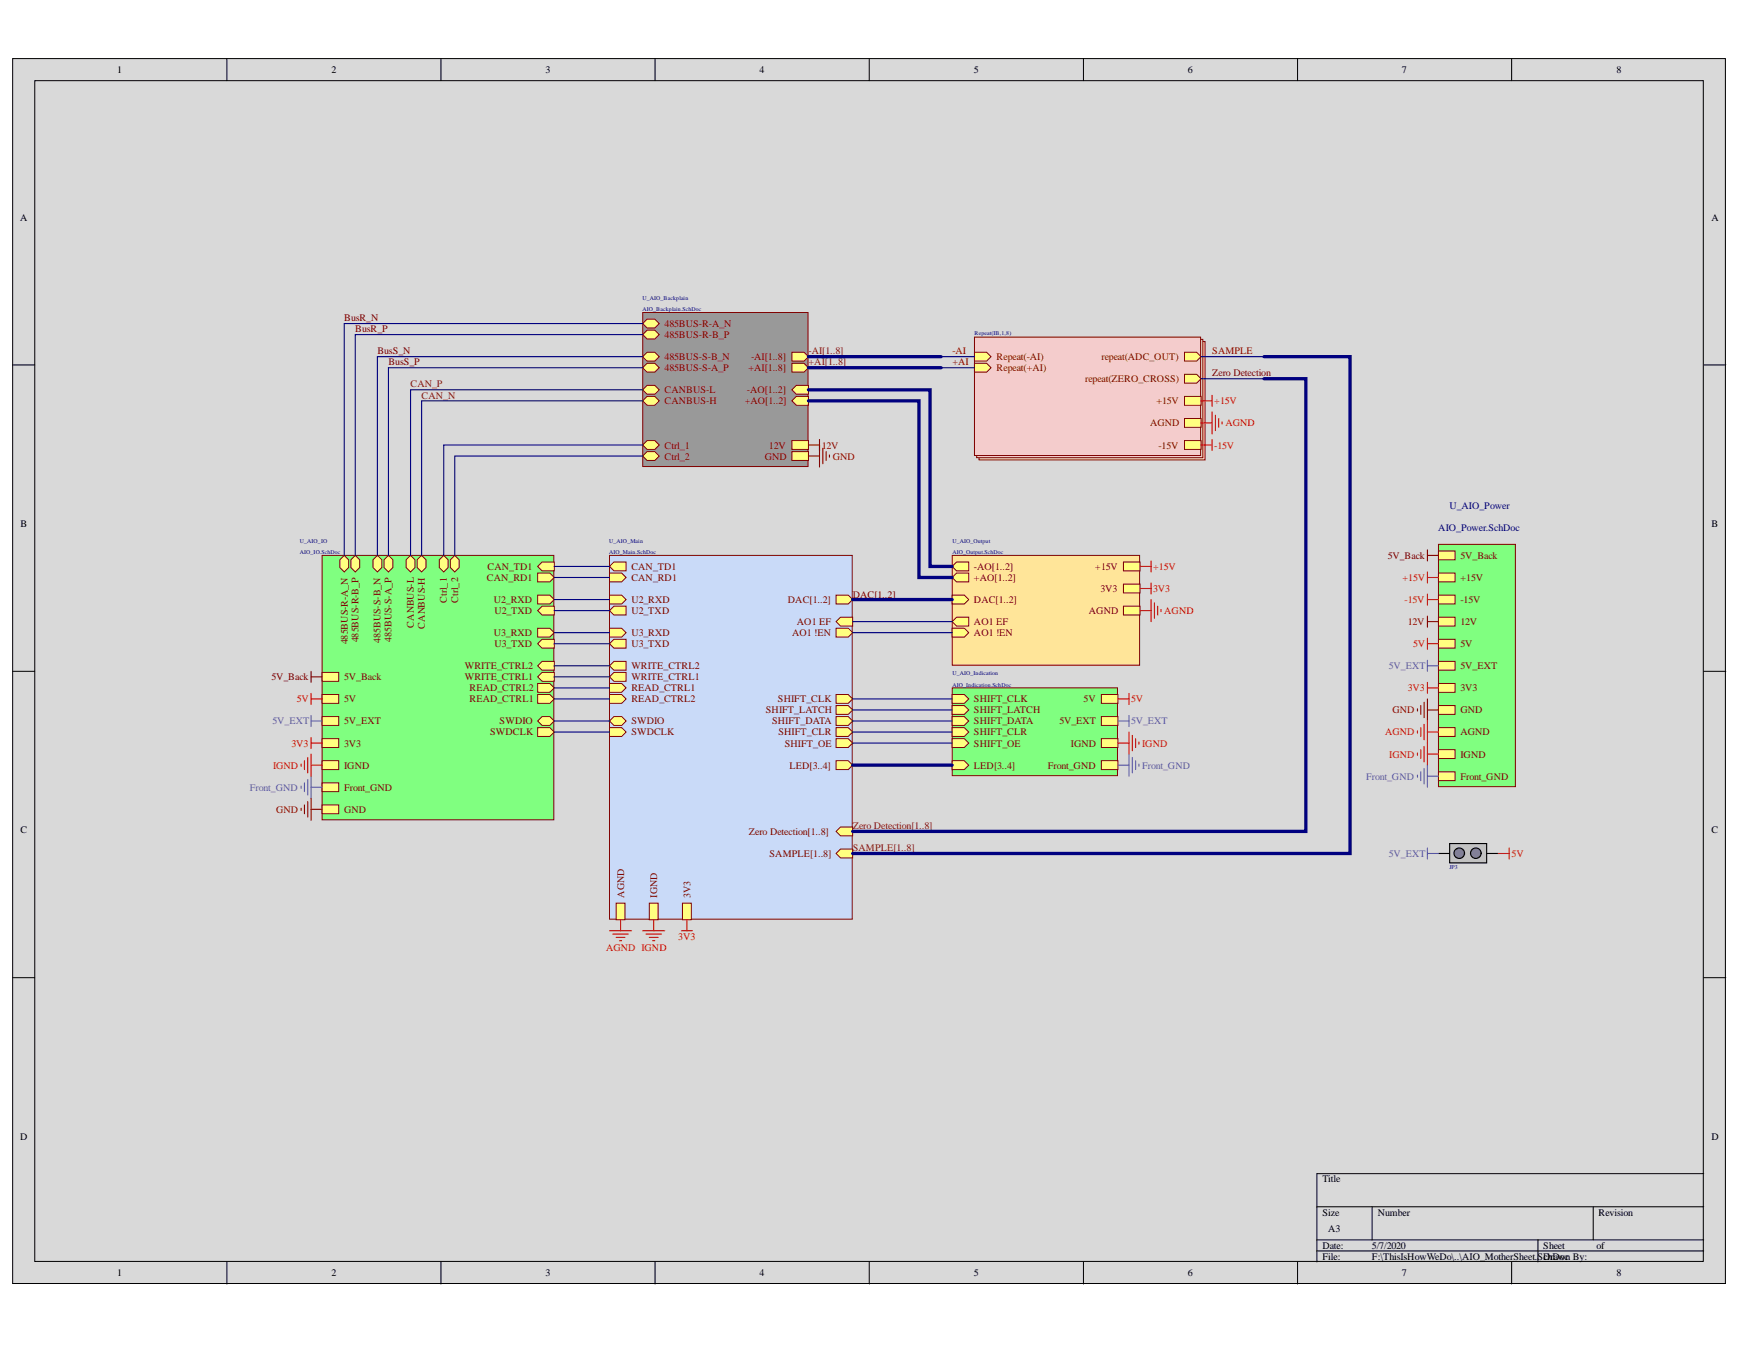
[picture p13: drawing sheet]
<svg xmlns="http://www.w3.org/2000/svg" width="279mm" height="216mm" viewBox="0 0 279 216" stroke-linecap="round" stroke-linejoin="round" font-family="sans-serif">
<defs><g id="words">
<g font-size="1.6">
<text x="18.8" y="11.7">1</text>
<text x="53.2" y="11.7">2</text>
<text x="87.5" y="11.7">3</text>
<text x="121.8" y="11.7">4</text>
<text x="156.2" y="11.7">5</text>
<text x="190.5" y="11.7">6</text>
<text x="224.9" y="11.7">7</text>
<text x="259.3" y="11.7">8</text>
<text x="3.2" y="35.4">A</text>
<text x="274.5" y="35.4">A</text>
<text x="3.3" y="84.5">B</text>
<text x="274.5" y="84.5">B</text>
<text x="3.3" y="133.7">C</text>
<text x="274.5" y="133.7">C</text>
<text x="3.2" y="182.8">D</text>
<text x="274.5" y="182.8">D</text>
<text x="212.1" y="189.7">Title</text>
<text x="212.1" y="195">Size</text>
<text x="213" y="197.7">A3</text>
<text x="221" y="195">Number</text>
<text x="256.4" y="195">Revision</text>
<text x="212.1" y="200.3">Date:</text>
<text x="212.1" y="202.1">File:</text>
<text x="220" y="200.3">5/7/2020</text>
<text x="220" y="202.1">F:\ThisIsHowWeDo\..\AIO_MotherSheet.SDrawn By:</text>
<text x="247.5" y="200.3">Sheet</text>
<text x="247.6" y="202.1">chDoc</text>
<text x="256.1" y="200.3">of</text>
<text x="18.8" y="204.7">1</text>
<text x="53.2" y="204.7">2</text>
<text x="87.5" y="204.7">3</text>
<text x="121.8" y="204.7">4</text>
<text x="156.2" y="204.7">5</text>
<text x="190.5" y="204.7">6</text>
<text x="224.9" y="204.7">7</text>
<text x="259.3" y="204.7">8</text>
</g>
<g font-size="1.6" fill="#800000">
<text x="55.2" y="51.5">BusR_N</text>
<text x="57" y="53.3">BusR_P</text>
<text x="106.6" y="52.4">485BUS-R-A_N</text>
<text x="60.5" y="56.8">BusS_N</text>
<text x="62.3" y="58.6">BusS_P</text>
<text x="106.6" y="54.2">485BUS-R-B_P</text>
<text x="106.6" y="57.8">485BUS-S-B_N</text>
<text x="106.6" y="59.5">485BUS-S-A_P</text>
<text x="120" y="59.5">+AI[1..8]</text>
<text x="120.5" y="57.8">-AI[1..8]</text>
<text x="159.9" y="57.8">Repeat(-AI)</text>
<text x="159.9" y="59.5">Repeat(+AI)</text>
<text x="176.7" y="57.8">repeat(ADC_OUT)</text>
<text x="106.6" y="63.1">CANBUS-L</text>
<text x="106.6" y="64.9">CANBUS-H</text>
<text x="119.4" y="64.9">+AO[1..2]</text>
<text x="119.8" y="63.1">-AO[1..2]</text>
<text x="174.1" y="61.3">repeat(ZERO_CROSS)</text>
<text x="185.5" y="64.9">+15V</text>
<text x="194.4" y="60.4">Zero Detection</text>
<text x="106.6" y="71.9">Ctrl_1</text>
<text x="123.3" y="71.9">12V</text>
<text x="184.5" y="68.4">AGND</text>
<text x="185.8" y="71.9">-15V</text>
<text x="106.6" y="73.7">Ctrl_2</text>
<text x="122.7" y="73.7">GND</text>
<text x="222.6" y="89.6">5V_Back</text>
<text x="234.2" y="89.6">5V_Back</text>
<text x="78.1" y="93.1">CAN_RD1</text>
<text x="78.2" y="91.4">CAN_TD1</text>
<text x="101.3" y="91.4">CAN_TD1</text>
<text x="101.3" y="93.1">CAN_RD1</text>
<text x="136.8" y="95.8">DAC[1..2]</text>
<text x="156.2" y="93.1">+AO[1..2]</text>
<text x="156.2" y="91.4">-AO[1..2]</text>
<text x="175.7" y="91.4">+15V</text>
<text x="176.5" y="94.9">3V3</text>
<text x="234.2" y="93.1">+15V</text>
<text x="66.4" y="100.7" transform="rotate(-90 66.4 100.7)">CANBUS-L</text>
<text x="68.1" y="100.8" transform="rotate(-90 68.1 100.8)">CANBUS-H</text>
<text x="71.7" y="96.7" transform="rotate(-90 71.7 96.7)">Ctrl_1</text>
<text x="73.5" y="96.7" transform="rotate(-90 73.5 96.7)">Ctrl_2</text>
<text x="79.2" y="96.7">U2_RXD</text>
<text x="79.3" y="98.5">U2_TXD</text>
<text x="101.3" y="98.5">U2_TXD</text>
<text x="101.3" y="96.7">U2_RXD</text>
<text x="126.4" y="96.7">DAC[1..2]</text>
<text x="127.8" y="100.2">AO1 EF</text>
<text x="156.2" y="100.2">AO1 EF</text>
<text x="156.2" y="96.7">DAC[1..2]</text>
<text x="174.6" y="98.5">AGND</text>
<text x="234.2" y="100.2">12V</text>
<text x="234.2" y="96.7">-15V</text>
<text x="55.8" y="103.4" transform="rotate(-90 55.8 103.4)">485BUS-R-A_N</text>
<text x="57.5" y="103" transform="rotate(-90 57.5 103)">485BUS-R-B_P</text>
<text x="61" y="103.1" transform="rotate(-90 61 103.1)">485BUS-S-B_N</text>
<text x="62.8" y="102.9" transform="rotate(-90 62.8 102.9)">485BUS-S-A_P</text>
<text x="74.6" y="107.3">WRITE_CTRL2</text>
<text x="79.2" y="102">U3_RXD</text>
<text x="79.3" y="103.8">U3_TXD</text>
<text x="101.3" y="103.8">U3_TXD</text>
<text x="101.3" y="102">U3_RXD</text>
<text x="101.3" y="107.3">WRITE_CTRL2</text>
<text x="127.1" y="102">AO1 !EN</text>
<text x="156.2" y="102">AO1 !EN</text>
<text x="234.2" y="103.8">5V</text>
<text x="234.2" y="107.3">5V_EXT</text>
<text x="43.5" y="109.1">5V_Back</text>
<text x="55.2" y="112.7">5V</text>
<text x="55.2" y="109.1">5V_Back</text>
<text x="74.6" y="109.1">WRITE_CTRL1</text>
<text x="75.3" y="112.7">READ_CTRL1</text>
<text x="75.3" y="110.9">READ_CTRL2</text>
<text x="101.3" y="109.1">WRITE_CTRL1</text>
<text x="101.3" y="110.9">READ_CTRL1</text>
<text x="101.3" y="112.7">READ_CTRL2</text>
<text x="124.8" y="112.7">SHIFT_CLK</text>
<text x="156.2" y="112.7">SHIFT_CLK</text>
<text x="173.8" y="112.7">5V</text>
<text x="234.2" y="110.9">3V3</text>
<text x="55.2" y="119.7">3V3</text>
<text x="55.2" y="116.2">5V_EXT</text>
<text x="78.6" y="118">SWDCLK</text>
<text x="80.1" y="116.2">SWDIO</text>
<text x="101.3" y="116.2">SWDIO</text>
<text x="101.3" y="118">SWDCLK</text>
<text x="122.8" y="114.4">SHIFT_LATCH</text>
<text x="123.8" y="116.2">SHIFT_DATA</text>
<text x="124.9" y="118">SHIFT_CLR</text>
<text x="125.9" y="119.7">SHIFT_OE</text>
<text x="156.2" y="114.4">SHIFT_LATCH</text>
<text x="156.2" y="119.7">SHIFT_OE</text>
<text x="156.2" y="118">SHIFT_CLR</text>
<text x="156.2" y="116.2">SHIFT_DATA</text>
<text x="169.9" y="116.2">5V_EXT</text>
<text x="171.8" y="119.7">IGND</text>
<text x="234.2" y="114.4">GND</text>
<text x="234.2" y="118">AGND</text>
<text x="55.2" y="123.3">IGND</text>
<text x="126.6" y="123.3">LED[3..4]</text>
<text x="156.2" y="123.3">LED[3..4]</text>
<text x="168.1" y="123.3">Front_GND</text>
<text x="234.2" y="121.5">IGND</text>
<text x="234.2" y="125.1">Front_GND</text>
<text x="55.2" y="130.4">GND</text>
<text x="55.2" y="126.8">Front_GND</text>
<text x="120.1" y="133.9">Zero Detection[1..8]</text>
<text x="123.4" y="137.5">SAMPLE[1..8]</text>
<text x="100.1" y="144" transform="rotate(-90 100.1 144)">AGND</text>
<text x="105.4" y="144" transform="rotate(-90 105.4 144)">IGND</text>
<text x="110.7" y="144" transform="rotate(-90 110.7 144)">3V3</text>
</g>
<g font-size="1.6" fill="#85200c">
<text x="129.7" y="56.8">-AI[1..8]</text>
<text x="129.7" y="58.6">+AI[1..8]</text>
<text x="65.9" y="62.2">CAN_P</text>
<text x="67.6" y="63.9">CAN_N</text>
<text x="136.8" y="133">Zero Detection[1..8]</text>
<text x="136.8" y="136.5">SAMPLE[1..8]</text>
</g>
<g font-size="1.6" fill="#980000">
<text x="152.8" y="56.8">-AI</text>
<text x="152.8" y="58.6">+AI</text>
<text x="194.4" y="56.8">SAMPLE</text>
<text x="131.8" y="71.9">12V</text>
<text x="225.8" y="100.2">12V</text>
</g>
<g font-size="1.6" fill="#f00">
<text x="194.8" y="64.9">+15V</text>
<text x="194.8" y="71.9">-15V</text>
<text x="196.5" y="68.4">AGND</text>
<text x="185" y="94.9">3V3</text>
<text x="185" y="91.4">+15V</text>
<text x="224.9" y="93.1">+15V</text>
<text x="186.7" y="98.5">AGND</text>
<text x="225.3" y="96.7">-15V</text>
<text x="226.6" y="103.8">5V</text>
<text x="47.6" y="112.7">5V</text>
<text x="181.4" y="112.7">5V</text>
<text x="225.8" y="110.9">3V3</text>
<text x="46.7" y="119.7">3V3</text>
<text x="183.2" y="119.7">IGND</text>
<text x="222.2" y="118">AGND</text>
<text x="43.8" y="123.3">IGND</text>
<text x="222.8" y="121.5">IGND</text>
<text x="242.4" y="137.5">5V</text>
<text x="97.2" y="152.5">AGND IGND</text>
<text x="108.8" y="150.7">3V3</text>
</g>
<g font-size="1.6" fill="#900">
<text x="133.6" y="73.7">GND</text>
<text x="223.3" y="114.4">GND</text>
<text x="44.3" y="130.4">GND</text>
</g>
<g font-size="1.6" fill="#000080">
<text x="232.5" y="81.7">U_AIO_Power</text>
<text x="230.7" y="85.2">AIO_Power.SchDoc</text>
</g>
<g font-size="1.6" fill="#674ea7">
<text x="222.7" y="107.3">5V_EXT</text>
<text x="43.7" y="116.2">5V_EXT</text>
<text x="181.4" y="116.2">5V_EXT</text>
<text x="183.2" y="123.3">Front_GND</text>
<text x="219.1" y="125.1">Front_GND</text>
<text x="40.1" y="126.8">Front_GND</text>
<text x="222.7" y="137.5">5V_EXT</text>
</g>
<g font-size=".9" fill="#000080">
<text x="103" y="48.1">U_AIO_Backplain</text>
<text x="103" y="49.9">AIO_Backplain.SchDoc</text>
<text x="156.3" y="53.7">Repeat(IB,1,8)</text>
<text x="48.1" y="87.1">U_AIO_IO</text>
<text x="48.1" y="88.8">AIO_IO.SchDoc</text>
<text x="97.7" y="87.1">U_AIO_Main</text>
<text x="97.7" y="88.8">AIO_Main.SchDoc</text>
<text x="152.8" y="87.1">U_AIO_Output</text>
<text x="152.8" y="88.8">AIO_Output.SchDoc</text>
<text x="152.8" y="108.3">U_AIO_Indication</text>
<text x="152.8" y="110.1">AIO_Indication.SchDoc</text>
<text x="232.5" y="139.3">JP3</text>
</g>
</g></defs>
<g fill="#d9d9d9" stroke="#000" stroke-width=".16">
<path d="M2 9.4h274.7v196.5h-274.7z"/>
<path d="M5.6 12.9h267.6v189.4h-267.6z"/>
</g>
<g fill="none" stroke="#000" stroke-width=".16">
<path d="M36.4 9.4v3.5M70.7 9.4v3.5M105.1 9.4v3.5M139.4 9.4v3.5M173.8 9.4v3.5M208.1 9.4v3.5M242.5 9.4v3.5M2 58.5h3.6M273.3 58.5h3.5M2 107.7h3.6M273.3 107.7h3.5M2 156.8h3.6"/>
<path d="M273.3 156.8h3.5M211.2 193.6h62.1M211.2 198.9h62.1M220.1 193.6v5.3M246.7 198.9v3.5M255.5 193.6v5.3M273.3 188.3h-62.1v14.1M36.4 202.4v3.6M70.7 202.4v3.6M105.1 202.4v3.6M139.4 202.4v3.6M173.8 202.4v3.6"/>
<path d="M208.1 202.4v3.6M211.2 200.7h62.1M242.5 202.4v3.6"/>
</g>
<g fill="#f4cccc" stroke="#800000" stroke-width=".16">
<path d="M157 54.8h36.3v19h-36.3z"/>
<path d="M156.6 54.4h36.3v19h-36.3z"/>
<path d="M156.3 54.1h36.3v19h-36.3z"/>
</g>
<path d="M156.3 56.5h1.9l.8 .7-.8 .7h-1.9z" fill-rule="evenodd" fill="#ffff80"/>
<path d="M156.3 56.5h1.9l.8 .7-.8 .7h-1.9z" fill="none" stroke="#800000" stroke-width=".16"/>
<path d="M156.3 58.3h1.9l.8 .7-.8 .7h-1.9z" fill-rule="evenodd" fill="#ffff80"/>
<path d="M156.3 58.3h1.9l.8 .7-.8 .7h-1.9z" fill="none" stroke="#800000" stroke-width=".16"/>
<path d="M190 63.6h2.6v1.4h-2.6z" fill-rule="evenodd" fill="#ffff80"/>
<path d="M190 63.6h2.6v1.4h-2.6z" fill="none" stroke="#800000" stroke-width=".16"/>
<path d="M190 70.7h2.6v1.4h-2.6z" fill-rule="evenodd" fill="#ffff80"/>
<path d="M190 70.7h2.6v1.4h-2.6z" fill="none" stroke="#800000" stroke-width=".16"/>
<path d="M190 67.1h2.6v1.4h-2.6z" fill-rule="evenodd" fill="#ffff80"/>
<path d="M190 67.1h2.6v1.4h-2.6z" fill="none" stroke="#800000" stroke-width=".16"/>
<path d="M190 60h1.9l.7 .8-.7 .7h-1.9z" fill-rule="evenodd" fill="#ffff80"/>
<path d="M190 60h1.9l.7 .8-.7 .7h-1.9z" fill="none" stroke="#800000" stroke-width=".16"/>
<path d="M190 56.5h1.9l.7 .7-.7 .7h-1.9z" fill-rule="evenodd" fill="#ffff80"/>
<path d="M190 56.5h1.9l.7 .7-.7 .7h-1.9z" fill="none" stroke="#800000" stroke-width=".16"/>
<path d="M192.6 64.3h1.8M194.4 63.4v1.8" fill="none" stroke="#f00" stroke-width=".18"/>
<path d="M103.1 50.1h26.5v24.7h-26.5z" fill="#999" stroke="#800000" stroke-width=".16"/>
<path d="M103.1 51.9l.7-.7h1.2l.7 .7-.7 .7h-1.2z" fill-rule="evenodd" fill="#ffff80"/>
<path d="M103.1 51.9l.7-.7h1.2l.7 .7-.7 .7h-1.2z" fill="none" stroke="#800000" stroke-width=".16"/>
<path d="M103.1 53.7l.7-.7h1.2l.7 .7-.7 .7h-1.2z" fill-rule="evenodd" fill="#ffff80"/>
<path d="M103.1 53.7l.7-.7h1.2l.7 .7-.7 .7h-1.2z" fill="none" stroke="#800000" stroke-width=".16"/>
<path d="M103.1 57.2l.7-.7h1.2l.7 .7-.7 .7h-1.2z" fill-rule="evenodd" fill="#ffff80"/>
<path d="M103.1 57.2l.7-.7h1.2l.7 .7-.7 .7h-1.2z" fill="none" stroke="#800000" stroke-width=".16"/>
<path d="M103.1 59l.7-.7h1.2l.7 .7-.7 .7h-1.2z" fill-rule="evenodd" fill="#ffff80"/>
<path d="M103.1 59l.7-.7h1.2l.7 .7-.7 .7h-1.2z" fill="none" stroke="#800000" stroke-width=".16"/>
<path d="M103.1 62.5l.7-.7h1.2l.7 .7-.7 .7h-1.2z" fill-rule="evenodd" fill="#ffff80"/>
<path d="M103.1 62.5l.7-.7h1.2l.7 .7-.7 .7h-1.2z" fill="none" stroke="#800000" stroke-width=".16"/>
<path d="M103.1 64.3l.7-.7h1.2l.7 .7-.7 .7h-1.2z" fill-rule="evenodd" fill="#ffff80"/>
<path d="M103.1 64.3l.7-.7h1.2l.7 .7-.7 .7h-1.2z" fill="none" stroke="#800000" stroke-width=".16"/>
<path d="M127 70.7h2.7v1.4h-2.7z" fill-rule="evenodd" fill="#ffff80"/>
<path d="M127 70.7h2.7v1.4h-2.7z" fill="none" stroke="#800000" stroke-width=".16"/>
<path d="M127 72.4h2.7v1.5h-2.7z" fill-rule="evenodd" fill="#ffff80"/>
<path d="M127 72.4h2.7v1.5h-2.7z" fill="none" stroke="#800000" stroke-width=".16"/>
<path d="M103.1 71.4l.7-.7h1.2l.7 .7-.7 .7h-1.2z" fill-rule="evenodd" fill="#ffff80"/>
<path d="M103.1 71.4l.7-.7h1.2l.7 .7-.7 .7h-1.2z" fill="none" stroke="#800000" stroke-width=".16"/>
<path d="M103.1 73.1l.7-.7h1.2l.7 .7-.7 .8h-1.2z" fill-rule="evenodd" fill="#ffff80"/>
<path d="M103.1 73.1l.7-.7h1.2l.7 .7-.7 .8h-1.2z" fill="none" stroke="#800000" stroke-width=".16"/>
<path d="M127 58.3h2l.7 .7-.7 .7h-2z" fill-rule="evenodd" fill="#ffff80"/>
<path d="M127 58.3h2l.7 .7-.7 .7h-2z" fill="none" stroke="#800000" stroke-width=".16"/>
<path d="M127 56.5h2l.7 .7-.7 .7h-2z" fill-rule="evenodd" fill="#ffff80"/>
<path d="M127 56.5h2l.7 .7-.7 .7h-2z" fill="none" stroke="#800000" stroke-width=".16"/>
<path d="M127 62.5l.7-.7h2v1.4h-2z" fill-rule="evenodd" fill="#ffff80"/>
<path d="M127 62.5l.7-.7h2v1.4h-2z" fill="none" stroke="#800000" stroke-width=".16"/>
<path d="M127 64.3l.7-.7h2v1.4h-2z" fill-rule="evenodd" fill="#ffff80"/>
<path d="M127 64.3l.7-.7h2v1.4h-2z" fill="none" stroke="#800000" stroke-width=".16"/>
<path d="M129.7 71.4h1.7M131.4 70.5v1.8" fill="none" stroke="#980000" stroke-width=".18"/>
<path d="M129.7 73.1h1.7M131.4 71.4v3.5M132 71.9v2.5M132.5 72.4v1.5M133 73v.3" fill="none" stroke="#900" stroke-width=".18"/>
<path d="M97.8 89.1h38.9v58.3h-38.9z" fill="#c9daf8" stroke="#800000" stroke-width=".16"/>
<path d="M134.1 95.5h2l.7 .7-.7 .7h-2z" fill-rule="evenodd" fill="#ffff80"/>
<path d="M134.1 95.5h2l.7 .7-.7 .7h-2z" fill="none" stroke="#800000" stroke-width=".16"/>
<path d="M134.1 99.7l.7-.7h2v1.4h-2z" fill-rule="evenodd" fill="#ffff80"/>
<path d="M134.1 99.7l.7-.7h2v1.4h-2z" fill="none" stroke="#800000" stroke-width=".16"/>
<path d="M97.8 103.3l.7-.8h1.9v1.5h-1.9z" fill-rule="evenodd" fill="#ffff80"/>
<path d="M97.8 103.3l.7-.8h1.9v1.5h-1.9z" fill="none" stroke="#800000" stroke-width=".16"/>
<path d="M97.8 97.9l.7-.7h1.9v1.4h-1.9z" fill-rule="evenodd" fill="#ffff80"/>
<path d="M97.8 97.9l.7-.7h1.9v1.4h-1.9z" fill="none" stroke="#800000" stroke-width=".16"/>
<path d="M97.8 95.5h1.9l.7 .7-.7 .7h-1.9z" fill-rule="evenodd" fill="#ffff80"/>
<path d="M97.8 95.5h1.9l.7 .7-.7 .7h-1.9z" fill="none" stroke="#800000" stroke-width=".16"/>
<path d="M97.8 90.9l.7-.8h1.9v1.5h-1.9z" fill-rule="evenodd" fill="#ffff80"/>
<path d="M97.8 90.9l.7-.8h1.9v1.5h-1.9z" fill="none" stroke="#800000" stroke-width=".16"/>
<path d="M97.8 91.9h1.9l.7 .7-.7 .7h-1.9z" fill-rule="evenodd" fill="#ffff80"/>
<path d="M97.8 91.9h1.9l.7 .7-.7 .7h-1.9z" fill="none" stroke="#800000" stroke-width=".16"/>
<path d="M97.8 115.6l.7-.7h1.2l.7 .7-.7 .8h-1.2z" fill-rule="evenodd" fill="#ffff80"/>
<path d="M97.8 115.6l.7-.7h1.2l.7 .7-.7 .8h-1.2z" fill="none" stroke="#800000" stroke-width=".16"/>
<path d="M97.8 116.7h1.9l.7 .7-.7 .7h-1.9z" fill-rule="evenodd" fill="#ffff80"/>
<path d="M97.8 116.7h1.9l.7 .7-.7 .7h-1.9z" fill="none" stroke="#800000" stroke-width=".16"/>
<path d="M134.1 100.8h2l.7 .7-.7 .7h-2z" fill-rule="evenodd" fill="#ffff80"/>
<path d="M134.1 100.8h2l.7 .7-.7 .7h-2z" fill="none" stroke="#800000" stroke-width=".16"/>
<path d="M97.8 100.8h1.9l.7 .7-.7 .7h-1.9z" fill-rule="evenodd" fill="#ffff80"/>
<path d="M97.8 100.8h1.9l.7 .7-.7 .7h-1.9z" fill="none" stroke="#800000" stroke-width=".16"/>
<path d="M97.8 108.6l.7-.7h1.9v1.4h-1.9z" fill-rule="evenodd" fill="#ffff80"/>
<path d="M97.8 108.6l.7-.7h1.9v1.4h-1.9z" fill="none" stroke="#800000" stroke-width=".16"/>
<path d="M97.8 109.6h1.9l.7 .7-.7 .7h-1.9z" fill-rule="evenodd" fill="#ffff80"/>
<path d="M97.8 109.6h1.9l.7 .7-.7 .7h-1.9z" fill="none" stroke="#800000" stroke-width=".16"/>
<path d="M97.8 111.4h1.9l.7 .7-.7 .7h-1.9z" fill-rule="evenodd" fill="#ffff80"/>
<path d="M97.8 111.4h1.9l.7 .7-.7 .7h-1.9z" fill="none" stroke="#800000" stroke-width=".16"/>
<path d="M97.8 106.8l.7-.7h1.9v1.4h-1.9z" fill-rule="evenodd" fill="#ffff80"/>
<path d="M97.8 106.8l.7-.7h1.9v1.4h-1.9z" fill="none" stroke="#800000" stroke-width=".16"/>
<path d="M109.5 144.9h1.4v2.6h-1.4z" fill-rule="evenodd" fill="#ffff80"/>
<path d="M109.5 144.9h1.4v2.6h-1.4z" fill="none" stroke="#800000" stroke-width=".16"/>
<path d="M98.8 144.9h1.4v2.6h-1.4z" fill-rule="evenodd" fill="#ffff80"/>
<path d="M98.8 144.9h1.4v2.6h-1.4z" fill="none" stroke="#800000" stroke-width=".16"/>
<path d="M104.1 144.9h1.5v2.6h-1.5z" fill-rule="evenodd" fill="#ffff80"/>
<path d="M104.1 144.9h1.5v2.6h-1.5z" fill="none" stroke="#800000" stroke-width=".16"/>
<path d="M134.1 136.9l.7-.7h2v1.4h-2z" fill-rule="evenodd" fill="#ffff80"/>
<path d="M134.1 136.9l.7-.7h2v1.4h-2z" fill="none" stroke="#800000" stroke-width=".16"/>
<path d="M134.1 111.4h2l.7 .7-.7 .7h-2z" fill-rule="evenodd" fill="#ffff80"/>
<path d="M134.1 111.4h2l.7 .7-.7 .7h-2z" fill="none" stroke="#800000" stroke-width=".16"/>
<path d="M134.1 113.2h2l.7 .7-.7 .7h-2z" fill-rule="evenodd" fill="#ffff80"/>
<path d="M134.1 113.2h2l.7 .7-.7 .7h-2z" fill="none" stroke="#800000" stroke-width=".16"/>
<path d="M134.1 114.9h2l.7 .7-.7 .8h-2z" fill-rule="evenodd" fill="#ffff80"/>
<path d="M134.1 114.9h2l.7 .7-.7 .8h-2z" fill="none" stroke="#800000" stroke-width=".16"/>
<path d="M134.1 116.7h2l.7 .7-.7 .7h-2z" fill-rule="evenodd" fill="#ffff80"/>
<path d="M134.1 116.7h2l.7 .7-.7 .7h-2z" fill="none" stroke="#800000" stroke-width=".16"/>
<path d="M134.1 118.5h2l.7 .7-.7 .7h-2z" fill-rule="evenodd" fill="#ffff80"/>
<path d="M134.1 118.5h2l.7 .7-.7 .7h-2z" fill="none" stroke="#800000" stroke-width=".16"/>
<path d="M134.1 122h2l.7 .7-.7 .7h-2z" fill-rule="evenodd" fill="#ffff80"/>
<path d="M134.1 122h2l.7 .7-.7 .7h-2z" fill="none" stroke="#800000" stroke-width=".16"/>
<path d="M134.1 133.4l.7-.7h2v1.4h-2z" fill-rule="evenodd" fill="#ffff80"/>
<path d="M134.1 133.4l.7-.7h2v1.4h-2z" fill="none" stroke="#800000" stroke-width=".16"/>
<path d="M230.7 87.3h12.4v38.9h-12.4z" fill="#80ff80" stroke="#800000" stroke-width=".16"/>
<path d="M230.7 99h2.7v1.4h-2.7z" fill-rule="evenodd" fill="#ffff80"/>
<path d="M230.7 99h2.7v1.4h-2.7z" fill="none" stroke="#800000" stroke-width=".16"/>
<path d="M230.7 102.5h2.7v1.5h-2.7z" fill-rule="evenodd" fill="#ffff80"/>
<path d="M230.7 102.5h2.7v1.5h-2.7z" fill="none" stroke="#800000" stroke-width=".16"/>
<path d="M230.7 95.5h2.7v1.4h-2.7z" fill-rule="evenodd" fill="#ffff80"/>
<path d="M230.7 95.5h2.7v1.4h-2.7z" fill="none" stroke="#800000" stroke-width=".16"/>
<path d="M230.7 91.9h2.7v1.4h-2.7z" fill-rule="evenodd" fill="#ffff80"/>
<path d="M230.7 91.9h2.7v1.4h-2.7z" fill="none" stroke="#800000" stroke-width=".16"/>
<path d="M230.7 106.1h2.7v1.4h-2.7z" fill-rule="evenodd" fill="#ffff80"/>
<path d="M230.7 106.1h2.7v1.4h-2.7z" fill="none" stroke="#800000" stroke-width=".16"/>
<path d="M230.7 88.4h2.7v1.4h-2.7z" fill-rule="evenodd" fill="#ffff80"/>
<path d="M230.7 88.4h2.7v1.4h-2.7z" fill="none" stroke="#800000" stroke-width=".16"/>
<path d="M230.7 109.6h2.7v1.4h-2.7z" fill-rule="evenodd" fill="#ffff80"/>
<path d="M230.7 109.6h2.7v1.4h-2.7z" fill="none" stroke="#800000" stroke-width=".16"/>
<path d="M230.7 113.2h2.7v1.4h-2.7z" fill-rule="evenodd" fill="#ffff80"/>
<path d="M230.7 113.2h2.7v1.4h-2.7z" fill="none" stroke="#800000" stroke-width=".16"/>
<path d="M230.7 116.7h2.7v1.4h-2.7z" fill-rule="evenodd" fill="#ffff80"/>
<path d="M230.7 116.7h2.7v1.4h-2.7z" fill="none" stroke="#800000" stroke-width=".16"/>
<path d="M230.7 120.3h2.7v1.4h-2.7z" fill-rule="evenodd" fill="#ffff80"/>
<path d="M230.7 120.3h2.7v1.4h-2.7z" fill="none" stroke="#800000" stroke-width=".16"/>
<path d="M230.7 123.8h2.7v1.4h-2.7z" fill-rule="evenodd" fill="#ffff80"/>
<path d="M230.7 123.8h2.7v1.4h-2.7z" fill="none" stroke="#800000" stroke-width=".16"/>
<path d="M228.9 102.4v1.7M228.9 103.3h1.8" fill="none" stroke="#f00" stroke-width=".18"/>
<path d="M228.9 105.9v1.8M228.9 106.8h1.8" fill="none" stroke="#674ea7" stroke-width=".18"/>
<path d="M228.9 88.2v1.8M228.9 89.1h1.8" fill="none" stroke="#800000" stroke-width=".18"/>
<path d="M51.7 89.1h37.1v42.4h-37.1z" fill="#80ff80" stroke="#800000" stroke-width=".16"/>
<path d="M86.2 103.3l.7-.8h2v1.5h-2z" fill-rule="evenodd" fill="#ffff80"/>
<path d="M86.2 103.3l.7-.8h2v1.5h-2z" fill="none" stroke="#800000" stroke-width=".16"/>
<path d="M86.2 100.8h2l.7 .7-.7 .7h-2z" fill-rule="evenodd" fill="#ffff80"/>
<path d="M86.2 100.8h2l.7 .7-.7 .7h-2z" fill="none" stroke="#800000" stroke-width=".16"/>
<path d="M86.2 90.9l.7-.8h2v1.5h-2z" fill-rule="evenodd" fill="#ffff80"/>
<path d="M86.2 90.9l.7-.8h2v1.5h-2z" fill="none" stroke="#800000" stroke-width=".16"/>
<path d="M61.6 89.8l.7-.7 .7 .7v1.2l-.7 .7-.7-.7z" fill-rule="evenodd" fill="#ffff80"/>
<path d="M61.6 89.8l.7-.7 .7 .7v1.2l-.7 .7-.7-.7z" fill="none" stroke="#800000" stroke-width=".16"/>
<path d="M56.3 89.8l.7-.7 .7 .7v1.2l-.7 .7-.7-.7z" fill-rule="evenodd" fill="#ffff80"/>
<path d="M56.3 89.8l.7-.7 .7 .7v1.2l-.7 .7-.7-.7z" fill="none" stroke="#800000" stroke-width=".16"/>
<path d="M54.5 89.8l.7-.7 .7 .7v1.2l-.7 .7-.7-.7z" fill-rule="evenodd" fill="#ffff80"/>
<path d="M54.5 89.8l.7-.7 .7 .7v1.2l-.7 .7-.7-.7z" fill="none" stroke="#800000" stroke-width=".16"/>
<path d="M59.8 89.8l.7-.7 .7 .7v1.2l-.7 .7-.7-.7z" fill-rule="evenodd" fill="#ffff80"/>
<path d="M59.8 89.8l.7-.7 .7 .7v1.2l-.7 .7-.7-.7z" fill="none" stroke="#800000" stroke-width=".16"/>
<path d="M86.2 97.9l.7-.7h2v1.4h-2z" fill-rule="evenodd" fill="#ffff80"/>
<path d="M86.2 97.9l.7-.7h2v1.4h-2z" fill="none" stroke="#800000" stroke-width=".16"/>
<path d="M70.5 89.8l.7-.7 .7 .7v1.2l-.7 .7-.7-.7z" fill-rule="evenodd" fill="#ffff80"/>
<path d="M70.5 89.8l.7-.7 .7 .7v1.2l-.7 .7-.7-.7z" fill="none" stroke="#800000" stroke-width=".16"/>
<path d="M72.2 89.8l.7-.7 .7 .7v1.2l-.7 .7-.7-.7z" fill-rule="evenodd" fill="#ffff80"/>
<path d="M72.2 89.8l.7-.7 .7 .7v1.2l-.7 .7-.7-.7z" fill="none" stroke="#800000" stroke-width=".16"/>
<path d="M86.2 116.7h2l.7 .7-.7 .7h-2z" fill-rule="evenodd" fill="#ffff80"/>
<path d="M86.2 116.7h2l.7 .7-.7 .7h-2z" fill="none" stroke="#800000" stroke-width=".16"/>
<path d="M86.2 115.6l.7-.7h1.3l.7 .7-.7 .8h-1.3z" fill-rule="evenodd" fill="#ffff80"/>
<path d="M86.2 115.6l.7-.7h1.3l.7 .7-.7 .8h-1.3z" fill="none" stroke="#800000" stroke-width=".16"/>
<path d="M86.2 91.9h2l.7 .7-.7 .7h-2z" fill-rule="evenodd" fill="#ffff80"/>
<path d="M86.2 91.9h2l.7 .7-.7 .7h-2z" fill="none" stroke="#800000" stroke-width=".16"/>
<path d="M86.2 95.5h2l.7 .7-.7 .7h-2z" fill-rule="evenodd" fill="#ffff80"/>
<path d="M86.2 95.5h2l.7 .7-.7 .7h-2z" fill="none" stroke="#800000" stroke-width=".16"/>
<path d="M66.9 89.8l.7-.7 .7 .7v1.2l-.7 .7-.7-.7z" fill-rule="evenodd" fill="#ffff80"/>
<path d="M66.9 89.8l.7-.7 .7 .7v1.2l-.7 .7-.7-.7z" fill="none" stroke="#800000" stroke-width=".16"/>
<path d="M65.1 89.8l.7-.7 .8 .7v1.2l-.8 .7-.7-.7z" fill-rule="evenodd" fill="#ffff80"/>
<path d="M65.1 89.8l.7-.7 .8 .7v1.2l-.8 .7-.7-.7z" fill="none" stroke="#800000" stroke-width=".16"/>
<path d="M86.2 111.4h2l.7 .7-.7 .7h-2z" fill-rule="evenodd" fill="#ffff80"/>
<path d="M86.2 111.4h2l.7 .7-.7 .7h-2z" fill="none" stroke="#800000" stroke-width=".16"/>
<path d="M86.2 108.6l.7-.7h2v1.4h-2z" fill-rule="evenodd" fill="#ffff80"/>
<path d="M86.2 108.6l.7-.7h2v1.4h-2z" fill="none" stroke="#800000" stroke-width=".16"/>
<path d="M86.2 106.8l.7-.7h2v1.4h-2z" fill-rule="evenodd" fill="#ffff80"/>
<path d="M86.2 106.8l.7-.7h2v1.4h-2z" fill="none" stroke="#800000" stroke-width=".16"/>
<path d="M86.2 109.6h2l.7 .7-.7 .7h-2z" fill-rule="evenodd" fill="#ffff80"/>
<path d="M86.2 109.6h2l.7 .7-.7 .7h-2z" fill="none" stroke="#800000" stroke-width=".16"/>
<path d="M51.7 111.4h2.6v1.4h-2.6z" fill-rule="evenodd" fill="#ffff80"/>
<path d="M51.7 111.4h2.6v1.4h-2.6z" fill="none" stroke="#800000" stroke-width=".16"/>
<path d="M51.7 107.9h2.6v1.4h-2.6z" fill-rule="evenodd" fill="#ffff80"/>
<path d="M51.7 107.9h2.6v1.4h-2.6z" fill="none" stroke="#800000" stroke-width=".16"/>
<path d="M51.7 129.1h2.6v1.4h-2.6z" fill-rule="evenodd" fill="#ffff80"/>
<path d="M51.7 129.1h2.6v1.4h-2.6z" fill="none" stroke="#800000" stroke-width=".16"/>
<path d="M51.7 125.6h2.6v1.4h-2.6z" fill-rule="evenodd" fill="#ffff80"/>
<path d="M51.7 125.6h2.6v1.4h-2.6z" fill="none" stroke="#800000" stroke-width=".16"/>
<path d="M51.7 118.5h2.6v1.4h-2.6z" fill-rule="evenodd" fill="#ffff80"/>
<path d="M51.7 118.5h2.6v1.4h-2.6z" fill="none" stroke="#800000" stroke-width=".16"/>
<path d="M51.7 122h2.6v1.4h-2.6z" fill-rule="evenodd" fill="#ffff80"/>
<path d="M51.7 122h2.6v1.4h-2.6z" fill="none" stroke="#800000" stroke-width=".16"/>
<path d="M51.7 114.9h2.6v1.5h-2.6z" fill-rule="evenodd" fill="#ffff80"/>
<path d="M51.7 114.9h2.6v1.5h-2.6z" fill="none" stroke="#800000" stroke-width=".16"/>
<path d="M49.9 111.2v1.8M49.9 118.3v1.8M49.9 119.2h1.8M49.9 112.1h1.8M48.3 122.6v.3M48.8 122v1.4M49.4 121.5v2.5M49.9 121v3.5M49.9 122.7h1.8" fill="none" stroke="#f00" stroke-width=".18"/>
<path d="M49.9 107.7v1.8M49.9 108.6h1.8" fill="none" stroke="#800000" stroke-width=".18"/>
<path d="M49.9 114.8v1.7M49.9 115.6h1.8M48.3 126.1v.4M48.8 125.6v1.4M49.4 125v2.5M49.9 124.5v3.5M49.9 126.3h1.8" fill="none" stroke="#674ea7" stroke-width=".18"/>
<path d="M48.3 129.6v.4M48.8 129.1v1.4M49.4 128.6v2.5M49.9 128v3.6M49.9 129.8h1.8" fill="none" stroke="#900" stroke-width=".18"/>
<path d="M152.7 89.1h30.1v17.6h-30.1z" fill="#ffe599" stroke="#800000" stroke-width=".16"/>
<path d="M152.7 99.7l.7-.7h2v1.4h-2z" fill-rule="evenodd" fill="#ffff80"/>
<path d="M152.7 99.7l.7-.7h2v1.4h-2z" fill="none" stroke="#800000" stroke-width=".16"/>
<path d="M152.7 100.8h2l.7 .7-.7 .7h-2z" fill-rule="evenodd" fill="#ffff80"/>
<path d="M152.7 100.8h2l.7 .7-.7 .7h-2z" fill="none" stroke="#800000" stroke-width=".16"/>
<path d="M152.7 92.6l.7-.7h2v1.4h-2z" fill-rule="evenodd" fill="#ffff80"/>
<path d="M152.7 92.6l.7-.7h2v1.4h-2z" fill="none" stroke="#800000" stroke-width=".16"/>
<path d="M152.7 90.9l.7-.8h2v1.5h-2z" fill-rule="evenodd" fill="#ffff80"/>
<path d="M152.7 90.9l.7-.8h2v1.5h-2z" fill="none" stroke="#800000" stroke-width=".16"/>
<path d="M152.7 95.5h2l.7 .7-.7 .7h-2z" fill-rule="evenodd" fill="#ffff80"/>
<path d="M152.7 95.5h2l.7 .7-.7 .7h-2z" fill="none" stroke="#800000" stroke-width=".16"/>
<path d="M180.2 97.2h2.7v1.4h-2.7z" fill-rule="evenodd" fill="#ffff80"/>
<path d="M180.2 97.2h2.7v1.4h-2.7z" fill="none" stroke="#800000" stroke-width=".16"/>
<path d="M180.2 93.7h2.7v1.4h-2.7z" fill-rule="evenodd" fill="#ffff80"/>
<path d="M180.2 93.7h2.7v1.4h-2.7z" fill="none" stroke="#800000" stroke-width=".16"/>
<path d="M180.2 90.1h2.7v1.5h-2.7z" fill-rule="evenodd" fill="#ffff80"/>
<path d="M180.2 90.1h2.7v1.5h-2.7z" fill="none" stroke="#800000" stroke-width=".16"/>
<g fill="none" stroke="#f00" stroke-width=".18">
<path d="M192.6 71.4h1.8M192.6 67.8h1.8M194.4 66.1v3.5M194.4 70.5v1.8M194.9 66.6v2.5M195.5 67.1v1.4M196 67.7v.3M182.9 94.4h1.7M182.9 90.9h1.7M182.9 97.9h1.7M184.6 90v1.7M184.6 93.5v1.8"/>
<path d="M184.6 96.2v3.5M185.2 96.7v2.5M185.7 97.2v1.4M186.2 97.8v.3"/>
</g>
<path d="M152.7 110.3h26.5v14.1h-26.5z" fill="#80ff80" stroke="#800000" stroke-width=".16"/>
<path d="M152.7 113.2h2l.7 .7-.7 .7h-2z" fill-rule="evenodd" fill="#ffff80"/>
<path d="M152.7 113.2h2l.7 .7-.7 .7h-2z" fill="none" stroke="#800000" stroke-width=".16"/>
<path d="M152.7 118.5h2l.7 .7-.7 .7h-2z" fill-rule="evenodd" fill="#ffff80"/>
<path d="M152.7 118.5h2l.7 .7-.7 .7h-2z" fill="none" stroke="#800000" stroke-width=".16"/>
<path d="M152.7 116.7h2l.7 .7-.7 .7h-2z" fill-rule="evenodd" fill="#ffff80"/>
<path d="M152.7 116.7h2l.7 .7-.7 .7h-2z" fill="none" stroke="#800000" stroke-width=".16"/>
<path d="M152.7 111.4h2l.7 .7-.7 .7h-2z" fill-rule="evenodd" fill="#ffff80"/>
<path d="M152.7 111.4h2l.7 .7-.7 .7h-2z" fill="none" stroke="#800000" stroke-width=".16"/>
<path d="M152.7 114.9h2l.7 .7-.7 .8h-2z" fill-rule="evenodd" fill="#ffff80"/>
<path d="M152.7 114.9h2l.7 .7-.7 .8h-2z" fill="none" stroke="#800000" stroke-width=".16"/>
<path d="M176.6 111.4h2.7v1.4h-2.7z" fill-rule="evenodd" fill="#ffff80"/>
<path d="M176.6 111.4h2.7v1.4h-2.7z" fill="none" stroke="#800000" stroke-width=".16"/>
<path d="M176.6 118.5h2.7v1.4h-2.7z" fill-rule="evenodd" fill="#ffff80"/>
<path d="M176.6 118.5h2.7v1.4h-2.7z" fill="none" stroke="#800000" stroke-width=".16"/>
<path d="M176.6 114.9h2.7v1.5h-2.7z" fill-rule="evenodd" fill="#ffff80"/>
<path d="M176.6 114.9h2.7v1.5h-2.7z" fill="none" stroke="#800000" stroke-width=".16"/>
<path d="M176.6 122h2.7v1.4h-2.7z" fill-rule="evenodd" fill="#ffff80"/>
<path d="M176.6 122h2.7v1.4h-2.7z" fill="none" stroke="#800000" stroke-width=".16"/>
<path d="M152.7 122h2l.7 .7-.7 .7h-2z" fill-rule="evenodd" fill="#ffff80"/>
<path d="M152.7 122h2l.7 .7-.7 .7h-2z" fill="none" stroke="#800000" stroke-width=".16"/>
<g fill="none" stroke="#f00" stroke-width=".18">
<path d="M228.9 91.7v1.8M228.9 95.3v1.8M228.9 96.2h1.8M228.9 92.6h1.8M179.3 112.1h1.8M179.3 119.2h1.8M181.1 111.2v1.8M181.1 117.4v3.6M181.6 118v2.4M182.1 118.5v1.4M182.7 119v.4M97.8 149.3h3.5"/>
<path d="M98.3 149.8h2.5M98.8 150.4h1.4M99.4 150.9h.3M99.5 147.5v1.8M103.1 149.3h3.5M103.6 149.8h2.5M104.1 150.4h1.5M104.7 150.9h.3M104.8 147.5v1.8M109.3 149.3h1.8M110.2 147.5v1.8"/>
</g>
<path d="M179.3 115.6h1.8M181.1 114.8v1.7M179.3 122.7h1.8M181.1 121v3.5M181.6 121.5v2.5M182.1 122v1.4M182.7 122.6v.3" fill="none" stroke="#674ea7" stroke-width=".18"/>
<path d="M228.9 98.8v1.8M228.9 99.7h1.8" fill="none" stroke="#980000" stroke-width=".18"/>
<path d="M232.5 135.3h5.9v3.1h-5.9z" fill="#c0c0c0" stroke="#000" stroke-width=".18"/>
<g fill="#808080" stroke="#000" stroke-width=".18">
<circle cx="234.1" cy="136.9" r=".85"/>
<circle cx="236.7" cy="136.9" r=".85"/>
</g>
<path d="M230.7 136.9h1.8M238.5 136.9h1.8" fill="none" stroke="#000" stroke-width=".18"/>
<g fill="none" stroke="#f00" stroke-width=".18">
<path d="M227.3 117.2v.4M227.9 116.7v1.4M228.4 116.2v2.5M228.4 119.7v2.5M228.9 109.5v1.7M228.9 115.6v7.1M228.9 117.4h1.8M228.9 110.3h1.8M227.3 120.8v.3M227.9 120.3v1.4M228.9 121h1.8M240.3 136.9h1.8"/>
<path d="M242.1 136v1.8"/>
</g>
<path d="M227.3 124.3v.4M227.9 123.8v1.4M228.4 123.3v2.4M228.9 122.7v3.6M228.9 136v1.8M228.9 136.9h1.8M228.9 124.5h1.8" fill="none" stroke="#674ea7" stroke-width=".18"/>
<g fill="none" stroke="#000080" stroke-width=".18">
<path d="M103.1 51.9h-47.9v37.2M103.1 53.7h-46.1v35.4M103.1 57.2h-42.6v31.9M103.1 59h-40.8v30.1M150.9 59h5.4M150.9 57.2h5.4M192.6 57.2h10.1M103.1 71.4h-31.9v17.7M103.1 73.1h-30.2v16M103.1 62.5h-37.3v26.6M103.1 64.3h-35.5v24.8M192.6 60.8h10.1"/>
<path d="M88.9 90.9h8.9M88.9 92.6h8.9M88.9 96.2h8.9M88.9 97.9h8.9M136.8 99.7h15.9M88.9 101.5h8.9M88.9 103.3h8.9M88.9 106.8h8.9M88.9 108.6h8.9M88.9 110.3h8.9M88.9 112.1h8.9M88.9 115.6h8.9"/>
<path d="M88.9 117.4h8.9M136.8 101.5h15.9M136.8 112.1h15.9M136.8 115.6h15.9M136.8 117.4h15.9M136.8 113.9h15.9M136.8 119.2h15.9"/>
</g>
<path d="M129.7 57.2h21.2M129.7 59h21.2M202.7 57.2h13.8v79.7h-79.7M129.7 62.5h19.5v28.4h3.5M129.7 64.3h17.7v28.3h5.3M202.7 60.8h6.7v72.6h-72.6M136.8 96.2h15.9M136.8 122.7h15.9" fill="none" stroke="#000080" stroke-width=".53"/>
<path d="M227.3 113.7v.4M227.9 113.2v1.4M228.4 112.6v2.5M228.9 112.1v3.5M228.9 113.9h1.8" fill="none" stroke="#900" stroke-width=".18"/>
<use href="#words"/>
</svg>
